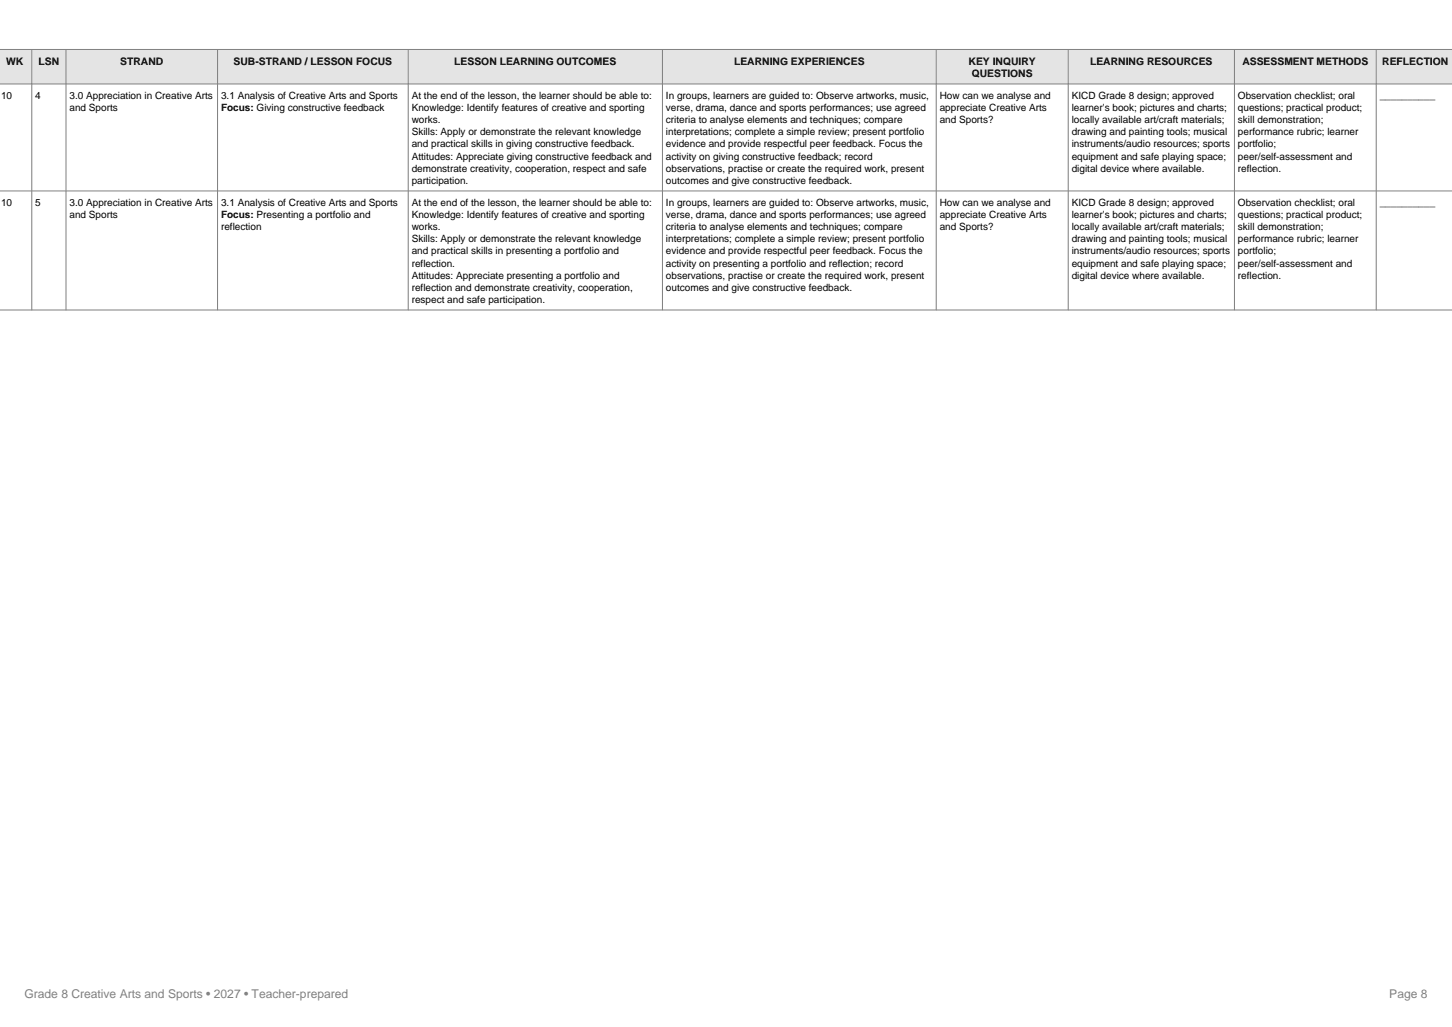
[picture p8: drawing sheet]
<svg xmlns="http://www.w3.org/2000/svg" width="297mm" height="210mm" viewBox="0 0 297 210" stroke-linecap="round" stroke-linejoin="round" font-family="sans-serif">
<defs><g id="words">
<g font-size="2.5" fill="#808080">
<text x="5" y="204">Grade 8 Creative Arts and Sports • 2027 • Teacher-prepared</text>
<text x="284.2" y="204">Page 8</text>
</g>
<g font-size="2.1">
<text x="1.2" y="13.3">WK</text>
<text x="7.9" y="13.3">LSN</text>
<text x="24.6" y="13.3">STRAND</text>
<text x="47.8" y="13.3">SUB-STRAND / LESSON FOCUS</text>
<text x="92.9" y="13.3">LESSON LEARNING OUTCOMES</text>
<text x="150.2" y="13.3">LEARNING EXPERIENCES</text>
<text x="198.1" y="13.3">KEY INQUIRY</text>
<text x="198.8" y="15.8">QUESTIONS</text>
<text x="223" y="13.3">LEARNING RESOURCES</text>
<text x="254.1" y="13.3">ASSESSMENT METHODS</text>
<text x="282.7" y="13.3">REFLECTION</text>
</g>
<g font-size="2">
<text x=".2" y="20.3">10</text>
<text x="7.2" y="20.3">4</text>
<text x="14.2" y="20.3">3.0 Appreciation in Creative Arts</text>
<text x="14.2" y="22.7">and Sports</text>
<text x="45.2" y="20.3">3.1 Analysis of Creative Arts and Sports</text>
<text x="45.2" y="22.7">Focus: Giving constructive feedback</text>
<text x="84.2" y="20.3">At the end of the lesson, the learner should be able to:</text>
<text x="84.2" y="22.7">Knowledge: Identify features of creative and sporting</text>
<text x="136.2" y="20.3">In groups, learners are guided to: Observe artworks, music,</text>
<text x="136.2" y="22.7">verse, drama, dance and sports performances; use agreed</text>
<text x="192.2" y="20.3">How can we analyse and</text>
<text x="192.2" y="22.7">appreciate Creative Arts</text>
<text x="219.2" y="20.3">KICD Grade 8 design; approved</text>
<text x="219.2" y="22.7">learner's book; pictures and charts;</text>
<text x="253.2" y="20.3">Observation checklist; oral</text>
<text x="253.2" y="22.7">questions; practical product;</text>
<text x="282.2" y="20.3">__________</text>
<text x="84.2" y="25.2">works.</text>
<text x="84.2" y="27.7">Skills: Apply or demonstrate the relevant knowledge</text>
<text x="136.2" y="25.2">criteria to analyse elements and techniques; compare</text>
<text x="136.2" y="27.7">interpretations; complete a simple review; present portfolio</text>
<text x="192.2" y="25.2">and Sports?</text>
<text x="219.2" y="25.2">locally available art/craft materials;</text>
<text x="219.2" y="27.7">drawing and painting tools; musical</text>
<text x="253.2" y="25.2">skill demonstration;</text>
<text x="253.2" y="27.7">performance rubric; learner</text>
<text x="84.2" y="30.2">and practical skills in giving constructive feedback.</text>
<text x="84.2" y="32.6">Attitudes: Appreciate giving constructive feedback and</text>
<text x="84.2" y="35.1">demonstrate creativity, cooperation, respect and safe</text>
<text x="136.2" y="30.2">evidence and provide respectful peer feedback. Focus the</text>
<text x="136.2" y="32.6">activity on giving constructive feedback; record</text>
<text x="136.2" y="35.1">observations, practise or create the required work, present</text>
<text x="219.2" y="30.2">instruments/audio resources; sports</text>
<text x="219.2" y="32.6">equipment and safe playing space;</text>
<text x="219.2" y="35.1">digital device where available.</text>
<text x="253.2" y="30.2">portfolio;</text>
<text x="253.2" y="32.6">peer/self-assessment and</text>
<text x="253.2" y="35.1">reflection.</text>
<text x="84.2" y="37.6">participation.</text>
<text x="136.2" y="37.6">outcomes and give constructive feedback.</text>
<text x=".2" y="42.1">10</text>
<text x="7.2" y="42.1">5</text>
<text x="14.2" y="42.1">3.0 Appreciation in Creative Arts</text>
<text x="14.2" y="44.6">and Sports</text>
<text x="45.2" y="42.1">3.1 Analysis of Creative Arts and Sports</text>
<text x="45.2" y="44.6">Focus: Presenting a portfolio and</text>
<text x="45.2" y="47.1">reflection</text>
<text x="84.2" y="42.1">At the end of the lesson, the learner should be able to:</text>
<text x="84.2" y="44.6">Knowledge: Identify features of creative and sporting</text>
<text x="84.2" y="47.1">works.</text>
<text x="136.2" y="42.1">In groups, learners are guided to: Observe artworks, music,</text>
<text x="136.2" y="44.6">verse, drama, dance and sports performances; use agreed</text>
<text x="136.2" y="47.1">criteria to analyse elements and techniques; compare</text>
<text x="192.2" y="42.1">How can we analyse and</text>
<text x="192.2" y="44.6">appreciate Creative Arts</text>
<text x="192.2" y="47.1">and Sports?</text>
<text x="219.2" y="42.1">KICD Grade 8 design; approved</text>
<text x="219.2" y="44.6">learner's book; pictures and charts;</text>
<text x="219.2" y="47.1">locally available art/craft materials;</text>
<text x="253.2" y="42.1">Observation checklist; oral</text>
<text x="253.2" y="44.6">questions; practical product;</text>
<text x="253.2" y="47.1">skill demonstration;</text>
<text x="282.2" y="42.1">__________</text>
<text x="84.2" y="49.6">Skills: Apply or demonstrate the relevant knowledge</text>
<text x="84.2" y="52">and practical skills in presenting a portfolio and</text>
<text x="136.2" y="49.6">interpretations; complete a simple review; present portfolio</text>
<text x="136.2" y="52">evidence and provide respectful peer feedback. Focus the</text>
<text x="219.2" y="49.6">drawing and painting tools; musical</text>
<text x="219.2" y="52">instruments/audio resources; sports</text>
<text x="253.2" y="49.6">performance rubric; learner</text>
<text x="253.2" y="52">portfolio;</text>
<text x="84.2" y="54.5">reflection.</text>
<text x="84.2" y="57">Attitudes: Appreciate presenting a portfolio and</text>
<text x="84.2" y="59.4">reflection and demonstrate creativity, cooperation,</text>
<text x="136.2" y="54.5">activity on presenting a portfolio and reflection; record</text>
<text x="136.2" y="57">observations, practise or create the required work, present</text>
<text x="136.2" y="59.4">outcomes and give constructive feedback.</text>
<text x="219.2" y="54.5">equipment and safe playing space;</text>
<text x="219.2" y="57">digital device where available.</text>
<text x="253.2" y="54.5">peer/self-assessment and</text>
<text x="253.2" y="57">reflection.</text>
<text x="84.2" y="61.9">respect and safe participation.</text>
</g>
</g></defs>
<path d="M-.1 10.1h297.2v7.1h-297.2z" fill-rule="evenodd" fill="#dce6f1"/>
<g fill="none" stroke="#808080" stroke-width=".2">
<path d="M0 10.1h297.1M0 17.2h297.1M6.5 10.1v53.3M13.5 10.1v53.3M44.5 10.1v53.3M83.5 10.1v53.3M135.5 10.1v53.3M191.5 10.1v53.3M218.5 10.1v53.3M252.5 10.1v53.3M281.5 10.1v53.3M0 39h297.1"/>
<path d="M0 63.4h297.1"/>
</g>
<use href="#words"/>
</svg>
